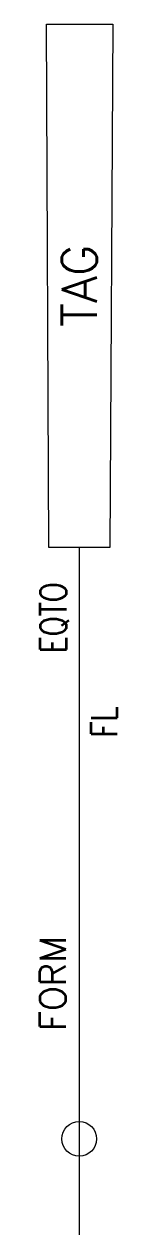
# Model space of a CAD drawing. Header units: millimetres. Extents: x -15 to -10.6, y -58.4 to 11.
import ezdxf
from ezdxf.enums import TextEntityAlignment as Align

# ---------------------------------------------------------------- set-up
doc = ezdxf.new("R2010")
doc.units = ezdxf.units.MM
doc.header["$MEASUREMENT"] = 0
doc.layers.get('0').update_dxf_attribs({"linetype": 'CONTINUOUS'})
doc.styles.add('REGUA60', font='romans.shx', dxfattribs={"oblique": 15, "height": 1.5})
doc.styles.add('REGUA60C', font='romans.shx', dxfattribs={"width": 0.8, "oblique": 15, "height": 1.5})
doc.styles.add('REGUA80C', font='romans.shx', dxfattribs={"width": 0.8, "oblique": 15, "height": 2})

msp = doc.modelspace()

# ---------------------------------------------------------------- linework, layer by layer
at = {"color": 2}
msp.add_line((-12.74, -18.979, 54.53), (-12.74, -58.387, 54.53), dxfattribs=at)
at = {"color": 2, "elevation": 54.53}
msp.add_lwpolyline([(-14.63, 11.021), (-10.819, 11.021), (-10.99, -18.979), (-14.49, -18.979)], close=True, dxfattribs=at)
at = {"color": 2, "linetype": 'Continuous'}
msp.add_circle((-12.74, -52.887, 54.53), 1, dxfattribs=at)

# ---------------------------------------------------------------- texts
at = {"color": 7}
for tag, height, style, p in [('TAG', 2, 'REGUA80C', (-12.734, -3.979, 54.53)), ('FORM', 1.5, 'REGUA60', (-14.257, -43.979, 54.53))]:
    msp.add_attdef(tag, text='', height=height, rotation=90, dxfattribs=dict(at, style=style)).set_placement(p, align=Align.MIDDLE_CENTER)
at = {"color": 7, "style": 'REGUA60', "width": 0.8}
msp.add_attdef('EQTO', text='', height=1.5, rotation=90, dxfattribs=at).set_placement((-14.232, -20.979, 54.53), align=Align.MIDDLE_RIGHT)
at = {"color": 7, "style": 'REGUA60C', "width": 0.8}
msp.add_attdef('FL', text='', height=1.5, rotation=90, dxfattribs=at).set_placement((-11.309, -28.979, 54.53), align=Align.MIDDLE_CENTER)

doc.saveas('drawing.dxf')
